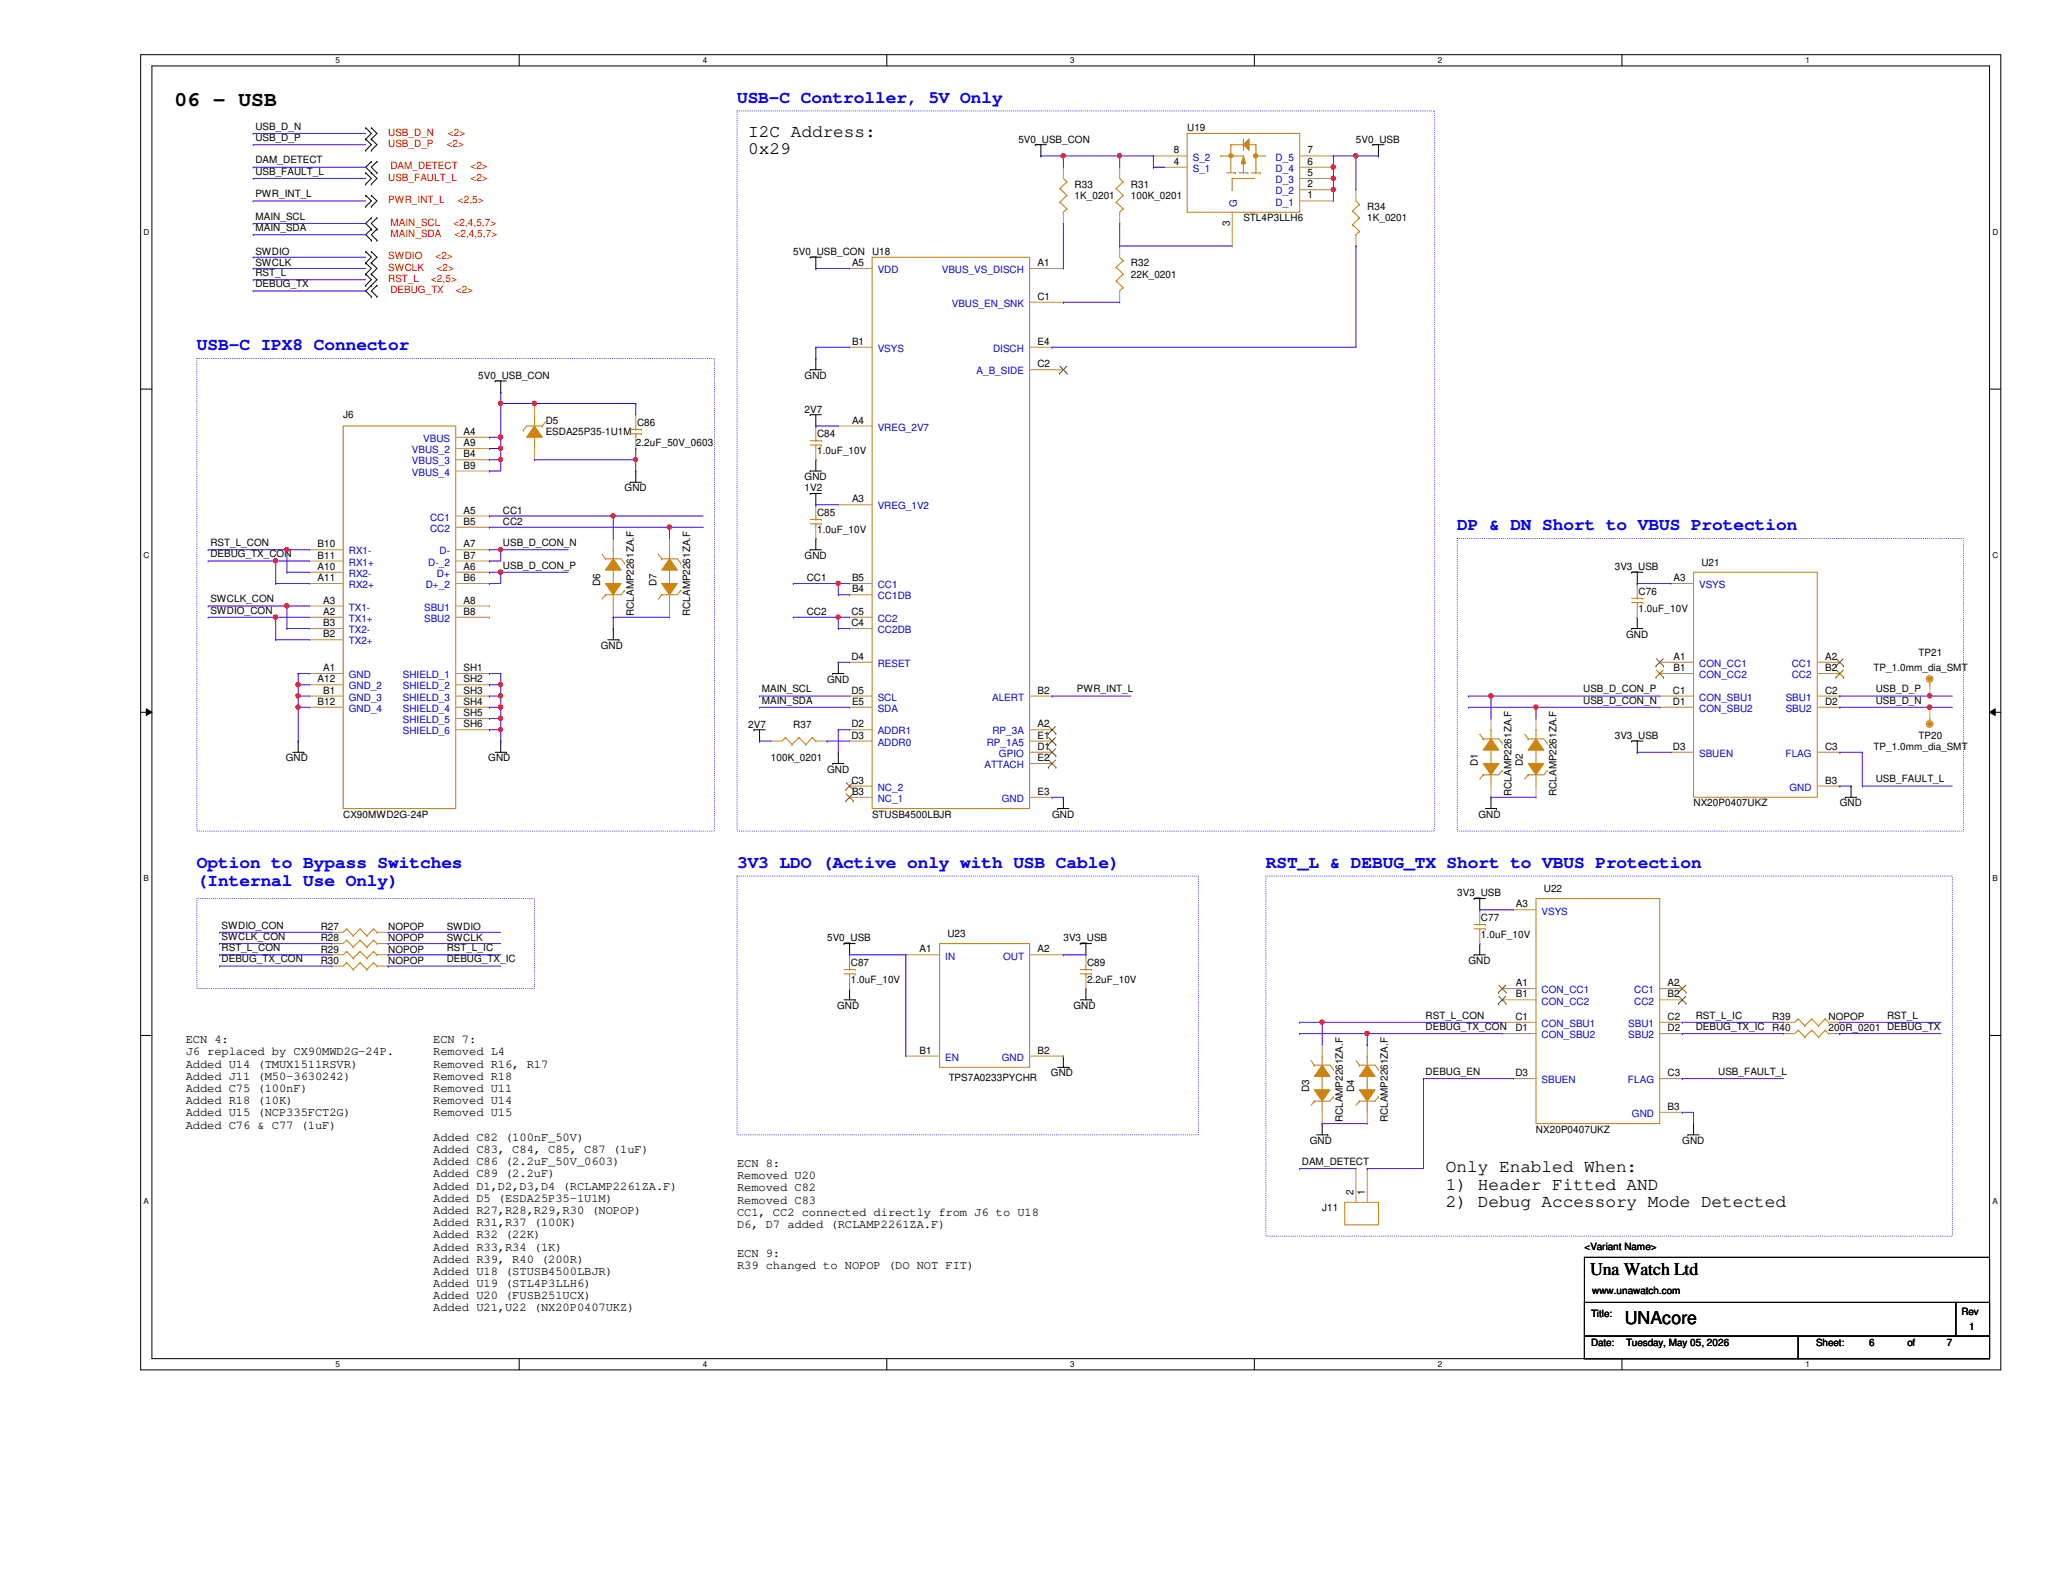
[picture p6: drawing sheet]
<svg xmlns="http://www.w3.org/2000/svg" width="279mm" height="216mm" viewBox="0 0 279 216" stroke-linecap="round" stroke-linejoin="round" font-family="sans-serif">
<defs><g id="words">
<text font-size="2.9" x="23.6" y="14.4">06 - USB</text>
<g font-size="2.4" fill="#00f">
<text x="99.8" y="13.9">USB-C Controller, 5V Only</text>
<text x="26.7" y="47.5">USB-C IPX8 Connector</text>
<text x="197.4" y="71.8">DP &amp; DN Short to VBUS Protection</text>
<text x="26.7" y="117.6">Option to Bypass Switches</text>
<text x="26.7" y="120">(Internal Use Only)</text>
<text x="99.8" y="117.6">3V3 LDO (Active only with USB Cable)</text>
<text x="171.4" y="117.6">RST_L &amp; DEBUG_TX Short to VBUS Protection</text>
</g>
<g font-size="2.4">
<text x="101.3" y="18.5">I2C Address:</text>
<text x="101.3" y="20.9">0x29</text>
<text x="195.8" y="158.7">Only Enabled When:</text>
<text x="195.8" y="161.1">1) Header Fitted AND</text>
<text x="195.8" y="163.5">2) Debug Accessory Mode Detected</text>
<text x="215.3" y="172.6">Una Watch Ltd</text>
<text x="220" y="179.4">UNAcore</text>
</g>
<g font-size="1.7">
<text x="25.1" y="141.3">ECN 4:</text>
<text x="25.1" y="143">J6 replaced by CX90MWD2G-24P.</text>
<text x="58.7" y="141.3">ECN 7:</text>
<text x="58.7" y="143">Removed L4</text>
<text x="25.1" y="144.6">Added U14 (TMUX1511RSVR)</text>
<text x="25.1" y="146.3">Added J11 (M50-3630242)</text>
<text x="25.1" y="147.9">Added C75 (100nF)</text>
<text x="25.1" y="149.6">Added R18 (10K)</text>
<text x="58.7" y="144.6">Removed R16, R17</text>
<text x="58.7" y="146.3">Removed R18</text>
<text x="58.7" y="147.9">Removed U11</text>
<text x="58.7" y="149.6">Removed U14</text>
<text x="25.1" y="151.2">Added U15 (NCP335FCT2G)</text>
<text x="25.1" y="152.9">Added C76 &amp; C77 (1uF)</text>
<text x="58.7" y="151.2">Removed U15</text>
<text x="58.7" y="154.5">Added C82 (100nF_50V)</text>
<text x="58.7" y="156.2">Added C83, C84, C85, C87 (1uF)</text>
<text x="58.7" y="157.8">Added C86 (2.2uF_50V_0603)</text>
<text x="58.7" y="159.5">Added C89 (2.2uF)</text>
<text x="58.7" y="161.1">Added D1,D2,D3,D4 (RCLAMP2261ZA.F)</text>
<text x="99.8" y="158.1">ECN 8:</text>
<text x="99.8" y="159.7">Removed U20</text>
<text x="99.8" y="161.4">Removed C82</text>
<text x="58.7" y="162.8">Added D5 (ESDA25P35-1U1M)</text>
<text x="58.7" y="164.4">Added R27,R28,R29,R30 (NOPOP)</text>
<text x="58.7" y="166.1">Added R31,R37 (100K)</text>
<text x="58.7" y="167.7">Added R32 (22K)</text>
<text x="99.8" y="163">Removed C83</text>
<text x="99.8" y="164.7">CC1, CC2 connected directly from J6 to U18</text>
<text x="99.8" y="166.3">D6, D7 added (RCLAMP2261ZA.F)</text>
<text x="58.7" y="169.4">Added R33,R34 (1K)</text>
<text x="58.7" y="171">Added R39, R40 (200R)</text>
<text x="58.7" y="172.7">Added U18 (STUSB4500LBJR)</text>
<text x="99.8" y="170.3">ECN 9:</text>
<text x="99.8" y="171.9">R39 changed to NOPOP (DO NOT FIT)</text>
<text x="58.7" y="174.3">Added U19 (STL4P3LLH6)</text>
<text x="58.7" y="176">Added U20 (FUSB251UCX)</text>
<text x="58.7" y="177.6">Added U21,U22 (NX20P0407UKZ)</text>
</g>
<g font-size="1.4">
<text x="34.6" y="17.6">USB_D_N</text>
<text x="160.8" y="17.8">U19</text>
<text x="34.6" y="19.1">USB_D_P</text>
<text x="34.6" y="22.1">DAM_DETECT</text>
<text x="34.6" y="23.7">USB_FAULT_L</text>
<text x="137.9" y="19.3">5V0_USB_CON</text>
<text x="159" y="22.3">4</text>
<text x="159" y="20.8">8</text>
<text x="177.1" y="23.8">5</text>
<text x="177.1" y="22.3">6</text>
<text x="177.1" y="20.8">7</text>
<text x="183.6" y="19.3">5V0_USB</text>
<text x="34.6" y="26.7">PWR_INT_L</text>
<text x="34.6" y="29.8">MAIN_SCL</text>
<text x="145.5" y="25.4">R33</text>
<text x="145.5" y="26.9">1K_0201</text>
<text x="153.2" y="25.4">R31</text>
<text x="153.2" y="26.9">100K_0201</text>
<text x="168.4" y="30">STL4P3LLH6</text>
<text x="177.1" y="26.9">1</text>
<text x="177.1" y="25.4">2</text>
<text x="185.2" y="28.4">R34</text>
<text x="185.2" y="30">1K_0201</text>
<text x="34.6" y="31.3">MAIN_SDA</text>
<text x="34.6" y="34.5">SWDIO</text>
<text x="107.4" y="34.5">5V0_USB_CON</text>
<text x="118.1" y="34.5">U18</text>
<text x="166.5" y="30.6" transform="rotate(-90 166.5 30.6)">3</text>
<text x="34.6" y="36.1">SWCLK</text>
<text x="34.6" y="37.4">RST_L</text>
<text x="34.6" y="38.9">DEBUG_TX</text>
<text x="115.4" y="36">A5</text>
<text x="140.5" y="36">A1</text>
<text x="140.5" y="40.6">C1</text>
<text x="153.2" y="36.1">R32</text>
<text x="153.2" y="37.6">22K_0201</text>
<text x="115.4" y="46.7">B1</text>
<text x="140.5" y="46.7">E4</text>
<text x="64.8" y="51.3">5V0_USB_CON</text>
<text x="109" y="51.3">GND</text>
<text x="140.5" y="49.7">C2</text>
<text x="46.5" y="56.6">J6</text>
<text x="62.8" y="58.9">A4</text>
<text x="73.9" y="57.4">D5</text>
<text x="73.9" y="58.9">ESDA25P35-1U1M</text>
<text x="86.3" y="57.7">C86</text>
<text x="109" y="55.9">2V7</text>
<text x="110.7" y="59.2">C84</text>
<text x="115.4" y="57.4">A4</text>
<text x="62.8" y="60.4">A9</text>
<text x="62.8" y="61.9">B4</text>
<text x="62.8" y="63.5">B9</text>
<text x="86.1" y="60.5">2.2uF_50V_0603</text>
<text x="109" y="65">GND</text>
<text x="110.7" y="61.5">1.0uF_10V</text>
<text x="62.8" y="69.6">A5</text>
<text x="62.8" y="71.1">B5</text>
<text x="68.1" y="69.6">CC1</text>
<text x="68.1" y="71.1">CC2</text>
<text x="84.6" y="66.5">GND</text>
<text x="109" y="66.5">1V2</text>
<text x="110.7" y="69.9">C85</text>
<text x="115.4" y="68">A3</text>
<text x="28.5" y="74">RST_L_CON</text>
<text x="28.5" y="75.5">DEBUG_TX_CON</text>
<text x="43" y="75.6">B11</text>
<text x="43" y="74.1">B10</text>
<text x="43" y="77.2">A10</text>
<text x="62.8" y="75.6">B7</text>
<text x="62.8" y="74.1">A7</text>
<text x="62.8" y="77.2">A6</text>
<text x="68.1" y="74">USB_D_CON_N</text>
<text x="68.1" y="77">USB_D_CON_P</text>
<text x="109" y="75.7">GND</text>
<text x="110.7" y="72.2">1.0uF_10V</text>
<text x="218.7" y="77.2">3V3_USB</text>
<text x="230.4" y="76.6">U21</text>
<text x="28.5" y="81.6">SWCLK_CON</text>
<text x="28.5" y="83.1">SWDIO_CON</text>
<text x="43" y="78.7">A11</text>
<text x="43.8" y="83.3">A2</text>
<text x="43.8" y="81.7">A3</text>
<text x="62.8" y="78.7">B6</text>
<text x="62.8" y="81.7">A8</text>
<text x="62.8" y="83.3">B8</text>
<text x="81.3" y="79.3" transform="rotate(-90 81.3 79.3)">D6</text>
<text x="85.9" y="83.4" transform="rotate(-90 85.9 83.4)">RCLAMP2261ZA.F</text>
<text x="88.9" y="79.3" transform="rotate(-90 88.9 79.3)">D7</text>
<text x="93.5" y="83.4" transform="rotate(-90 93.5 83.4)">RCLAMP2261ZA.F</text>
<text x="109.3" y="78.7">CC1</text>
<text x="109.3" y="83.3">CC2</text>
<text x="115.3" y="83.3">C5</text>
<text x="115.4" y="80.2">B4</text>
<text x="115.4" y="78.7">B5</text>
<text x="221.9" y="80.6">C76</text>
<text x="221.9" y="82.8">1.0uF_10V</text>
<text x="226.7" y="78.7">A3</text>
<text x="43.8" y="86.3">B2</text>
<text x="43.8" y="84.8">B3</text>
<text x="81.4" y="87.9">GND</text>
<text x="115.3" y="84.8">C4</text>
<text x="115.3" y="89.4">D4</text>
<text x="220.2" y="86.4">GND</text>
<text x="226.7" y="89.4">A1</text>
<text x="247.2" y="89.4">A2</text>
<text x="259.8" y="88.8">TP21</text>
<text x="43" y="92.4">A12</text>
<text x="43" y="95.5">B12</text>
<text x="43.8" y="90.9">A1</text>
<text x="43.8" y="93.9">B1</text>
<text x="62.8" y="90.9">SH1</text>
<text x="62.8" y="92.4">SH2</text>
<text x="62.8" y="93.9">SH3</text>
<text x="62.8" y="95.5">SH4</text>
<text x="103.2" y="95.3">MAIN_SDA</text>
<text x="103.2" y="93.8">MAIN_SCL</text>
<text x="112" y="92.5">GND</text>
<text x="115.3" y="93.9">D5</text>
<text x="115.4" y="95.5">E5</text>
<text x="140.5" y="93.9">B2</text>
<text x="145.8" y="93.8">PWR_INT_L</text>
<text x="214.4" y="93.8">USB_D_CON_P</text>
<text x="214.4" y="95.3">USB_D_CON_N</text>
<text x="226.6" y="93.9">C1</text>
<text x="226.6" y="95.5">D1</text>
<text x="226.7" y="90.9">B1</text>
<text x="247.2" y="90.9">B2</text>
<text x="247.2" y="93.9">C2</text>
<text x="247.2" y="95.5">D2</text>
<text x="253.7" y="90.9">TP_1.0mm_dia_SMT</text>
<text x="254" y="93.8">USB_D_P</text>
<text x="254" y="95.3">USB_D_N</text>
<text x="62.8" y="98.5">SH6</text>
<text x="62.8" y="97">SH5</text>
<text x="101.3" y="98.6">2V7</text>
<text x="107.4" y="98.6">R37</text>
<text x="115.3" y="98.5">D2</text>
<text x="115.3" y="100">D3</text>
<text x="140.5" y="98.5">A2</text>
<text x="140.5" y="101.6">D1</text>
<text x="140.5" y="100">E1</text>
<text x="218.7" y="100.1">3V3_USB</text>
<text x="226.6" y="101.6">D3</text>
<text x="247.2" y="101.6">C3</text>
<text x="253.7" y="101.6">TP_1.0mm_dia_SMT</text>
<text x="259.8" y="100.1">TP20</text>
<text x="38.7" y="103.1">GND</text>
<text x="66.1" y="103.1">GND</text>
<text x="104.4" y="103.1">100K_0201</text>
<text x="112" y="104.6">GND</text>
<text x="115.3" y="106.1">C3</text>
<text x="115.4" y="107.7">B3</text>
<text x="140.5" y="103.1">E2</text>
<text x="140.5" y="107.7">E3</text>
<text x="200.2" y="103.7" transform="rotate(-90 200.2 103.7)">D1</text>
<text x="204.7" y="107.8" transform="rotate(-90 204.7 107.8)">RCLAMP2261ZA.F</text>
<text x="206.2" y="103.7" transform="rotate(-90 206.2 103.7)">D2</text>
<text x="210.8" y="107.8" transform="rotate(-90 210.8 107.8)">RCLAMP2261ZA.F</text>
<text x="247.2" y="106.1">B3</text>
<text x="254" y="106">USB_FAULT_L</text>
<text x="46.5" y="110.7">CX90MWD2G-24P</text>
<text x="118.1" y="110.7">STUSB4500LBJR</text>
<text x="142.5" y="110.7">GND</text>
<text x="200.2" y="110.7">GND</text>
<text x="229.4" y="109.2">NX20P0407UKZ</text>
<text x="249.2" y="109.2">GND</text>
<text x="30" y="125.8">SWDIO_CON</text>
<text x="43.4" y="126">R27</text>
<text x="52.6" y="126">NOPOP</text>
<text x="60.5" y="126">SWDIO</text>
<text x="197.4" y="121.4">3V3_USB</text>
<text x="200.6" y="124.8">C77</text>
<text x="205.3" y="122.9">A3</text>
<text x="209.1" y="120.8">U22</text>
<text x="30" y="127.3">SWCLK_CON</text>
<text x="30" y="128.8">RST_L_CON</text>
<text x="30" y="130.3">DEBUG_TX_CON</text>
<text x="43.4" y="129">R29</text>
<text x="43.4" y="130.6">R30</text>
<text x="43.4" y="127.5">R28</text>
<text x="52.6" y="129">NOPOP</text>
<text x="52.6" y="130.6">NOPOP</text>
<text x="52.6" y="127.5">NOPOP</text>
<text x="60.5" y="127.5">SWCLK</text>
<text x="60.5" y="128.8">RST_L_IC</text>
<text x="60.5" y="130.3">DEBUG_TX_IC</text>
<text x="112" y="127.5">5V0_USB</text>
<text x="115.2" y="130.9">C87</text>
<text x="124.5" y="129">A1</text>
<text x="128.3" y="126.9">U23</text>
<text x="140.5" y="129">A2</text>
<text x="144" y="127.5">3V3_USB</text>
<text x="147.2" y="130.9">C89</text>
<text x="198.9" y="130.6">GND</text>
<text x="200.6" y="127">1.0uF_10V</text>
<text x="113.4" y="136.7">GND</text>
<text x="115.2" y="133.1">1.0uF_10V</text>
<text x="145.4" y="136.7">GND</text>
<text x="147.2" y="133.1">2.2uF_10V</text>
<text x="193.1" y="138">RST_L_CON</text>
<text x="205.3" y="133.6">A1</text>
<text x="205.3" y="135.1">B1</text>
<text x="225.8" y="133.6">A2</text>
<text x="225.8" y="135.1">B2</text>
<text x="229.7" y="138">RST_L_IC</text>
<text x="255.6" y="138">RST_L</text>
<text x="124.5" y="142.7">B1</text>
<text x="140.5" y="142.7">B2</text>
<text x="193.1" y="139.5">DEBUG_TX_CON</text>
<text x="205.2" y="138.1">C1</text>
<text x="205.2" y="139.7">D1</text>
<text x="225.8" y="138.1">C2</text>
<text x="225.8" y="139.7">D2</text>
<text x="229.7" y="139.5">DEBUG_TX_IC</text>
<text x="240" y="138.2">R39</text>
<text x="240" y="139.7">R40</text>
<text x="247.7" y="138.2">NOPOP</text>
<text x="247.7" y="139.7">200R_0201 DEBUG_TX</text>
<text x="128.5" y="146.4">TPS7A0233PYCHR</text>
<text x="142.3" y="145.8">GND</text>
<text x="177.3" y="147.9" transform="rotate(-90 177.3 147.9)">D3</text>
<text x="183.4" y="147.9" transform="rotate(-90 183.4 147.9)">D4</text>
<text x="193.1" y="145.6">DEBUG_EN</text>
<text x="205.2" y="145.8">D3</text>
<text x="225.8" y="145.8">C3</text>
<text x="232.7" y="145.6">USB_FAULT_L</text>
<text x="177.4" y="154.9">GND</text>
<text x="181.9" y="152" transform="rotate(-90 181.9 152)">RCLAMP2261ZA.F</text>
<text x="188" y="152" transform="rotate(-90 188 152)">RCLAMP2261ZA.F</text>
<text x="208" y="153.4">NX20P0407UKZ</text>
<text x="225.8" y="150.3">B3</text>
<text x="227.8" y="154.9">GND</text>
<text x="176.3" y="157.8">DAM_DETECT</text>
<text x="183.3" y="161.8" transform="rotate(-90 183.3 161.8)">2</text>
<text x="184.8" y="161.8" transform="rotate(-90 184.8 161.8)">1</text>
<text x="179.1" y="164.1">J11</text>
<text x="214.6" y="169.2">&lt;Variant Name&gt;</text>
<text x="215.5" y="178.4">Title:</text>
<text x="215.6" y="175.2">www.unawatch.com</text>
<text x="265.6" y="178.1">Rev</text>
<text x="215.5" y="182.4">Date:</text>
<text x="220.2" y="182.4">Tuesday, May 05, 2026</text>
<text x="246" y="182.4">Sheet:</text>
<text x="253.2" y="182.4">6</text>
<text x="258.3" y="182.4">of</text>
<text x="263.7" y="182.4">7</text>
<text x="266.7" y="180.1">1</text>
</g>
<g font-size="1.4" fill="#f00">
<text x="52.6" y="18.4">USB_D_N</text>
<text x="52.6" y="19.9">USB_D_P</text>
<text x="52.9" y="22.9">DAM_DETECT</text>
<text x="60.5" y="19.9">&lt;2&gt;</text>
<text x="60.7" y="18.4">&lt;2&gt;</text>
<text x="63.7" y="22.9">&lt;2&gt;</text>
<text x="52.6" y="24.5">USB_FAULT_L</text>
<text x="52.6" y="27.5">PWR_INT_L</text>
<text x="62" y="27.5">&lt;2,5&gt;</text>
<text x="63.7" y="24.5">&lt;2&gt;</text>
<text x="52.6" y="35.1">SWDIO</text>
<text x="52.9" y="30.6">MAIN_SCL</text>
<text x="52.9" y="32.1">MAIN_SDA</text>
<text x="59" y="35.1">&lt;2&gt;</text>
<text x="61.4" y="30.6">&lt;2,4,5,7&gt;</text>
<text x="61.6" y="32.1">&lt;2,4,5,7&gt;</text>
<text x="52.6" y="36.7">SWCLK</text>
<text x="52.6" y="38.2">RST_L</text>
<text x="52.9" y="39.7">DEBUG_TX</text>
<text x="58.4" y="38.2">&lt;2,5&gt;</text>
<text x="59.1" y="36.7">&lt;2&gt;</text>
<text x="61.7" y="39.7">&lt;2&gt;</text>
</g>
<g font-size="1.4" fill="#00c">
<text x="161.5" y="23.3">S_1</text>
<text x="161.5" y="21.8">S_2</text>
<text x="172.8" y="23.3">D_4</text>
<text x="172.8" y="21.8">D_5</text>
<text x="167.5" y="28" transform="rotate(-90 167.5 28)">G</text>
<text x="172.8" y="27.9">D_1</text>
<text x="172.8" y="26.3">D_2</text>
<text x="172.8" y="24.8">D_3</text>
<text x="118.9" y="37">VDD</text>
<text x="127.6" y="37">VBUS_VS_DISCH</text>
<text x="128.9" y="41.6">VBUS_EN_SNK</text>
<text x="118.9" y="47.7">VSYS</text>
<text x="134.5" y="47.7">DISCH</text>
<text x="132.2" y="50.7">A_B_SIDE</text>
<text x="57.3" y="59.9">VBUS</text>
<text x="118.9" y="58.3">VREG_2V7</text>
<text x="55.8" y="61.4">VBUS_2</text>
<text x="55.8" y="62.9">VBUS_3</text>
<text x="55.8" y="64.4">VBUS_4</text>
<text x="58.3" y="70.5">CC1</text>
<text x="118.9" y="69">VREG_1V2</text>
<text x="47.2" y="76.6">RX1+</text>
<text x="47.2" y="75.1">RX1-</text>
<text x="58" y="76.6">D-_2</text>
<text x="58.3" y="72.1">CC2</text>
<text x="59.5" y="75.1">D-</text>
<text x="47.2" y="79.7">RX2+</text>
<text x="47.2" y="78.1">RX2-</text>
<text x="47.2" y="82.7">TX1-</text>
<text x="57.4" y="82.7">SBU1</text>
<text x="57.7" y="79.7">D+_2</text>
<text x="59.2" y="78.1">D+</text>
<text x="118.9" y="81.2">CC1DB</text>
<text x="118.9" y="79.7">CC1</text>
<text x="230.1" y="79.7">VSYS</text>
<text x="47.2" y="84.2">TX1+</text>
<text x="47.2" y="87.3">TX2+</text>
<text x="47.2" y="85.8">TX2-</text>
<text x="57.4" y="84.2">SBU2</text>
<text x="118.9" y="85.8">CC2DB</text>
<text x="118.9" y="84.2">CC2</text>
<text x="47.2" y="91.9">GND</text>
<text x="47.2" y="93.4">GND_2</text>
<text x="47.2" y="94.9">GND_3</text>
<text x="54.6" y="91.9">SHIELD_1</text>
<text x="54.6" y="93.4">SHIELD_2</text>
<text x="54.6" y="94.9">SHIELD_3</text>
<text x="118.9" y="90.3">RESET</text>
<text x="118.9" y="94.9">SCL</text>
<text x="134.4" y="94.9">ALERT</text>
<text x="230.1" y="90.3">CON_CC1</text>
<text x="230.1" y="91.9">CON_CC2</text>
<text x="230.1" y="94.9">CON_SBU1</text>
<text x="241.9" y="94.9">SBU1</text>
<text x="242.7" y="90.3">CC1</text>
<text x="242.7" y="91.9">CC2</text>
<text x="47.2" y="96.4">GND_4</text>
<text x="54.6" y="96.4">SHIELD_4</text>
<text x="54.6" y="99.5">SHIELD_6</text>
<text x="54.6" y="98">SHIELD_5</text>
<text x="118.9" y="99.5">ADDR1</text>
<text x="118.9" y="101">ADDR0</text>
<text x="118.9" y="96.4">SDA</text>
<text x="133.6" y="101">RP_1A5</text>
<text x="134.4" y="99.5">RP_3A</text>
<text x="230.1" y="96.4">CON_SBU2</text>
<text x="241.9" y="96.4">SBU2</text>
<text x="118.9" y="107.1">NC_2</text>
<text x="133.3" y="104.1">ATTACH</text>
<text x="135.3" y="102.5">GPIO</text>
<text x="230.1" y="102.5">SBUEN</text>
<text x="241.8" y="102.5">FLAG</text>
<text x="242.4" y="107.1">GND</text>
<text x="118.9" y="108.6">NC_1</text>
<text x="135.7" y="108.6">GND</text>
<text x="208.8" y="123.9">VSYS</text>
<text x="128" y="130">IN</text>
<text x="135.8" y="130">OUT</text>
<text x="208.8" y="134.5">CON_CC1</text>
<text x="208.8" y="136.1">CON_CC2</text>
<text x="221.3" y="134.5">CC1</text>
<text x="221.3" y="136.1">CC2</text>
<text x="128" y="143.7">EN</text>
<text x="135.7" y="143.7">GND</text>
<text x="208.8" y="139.1">CON_SBU1</text>
<text x="208.8" y="140.6">CON_SBU2</text>
<text x="220.5" y="139.1">SBU1</text>
<text x="220.5" y="140.6">SBU2</text>
<text x="208.8" y="146.7">SBUEN</text>
<text x="220.5" y="146.7">FLAG</text>
<text x="221" y="151.3">GND</text>
</g>
<g font-size="1.1">
<text x="45.4" y="8.6">5</text>
<text x="95.2" y="8.6">4</text>
<text x="144.9" y="8.6">3</text>
<text x="194.7" y="8.6">2</text>
<text x="244.5" y="8.6">1</text>
<text x="19.4" y="31.8">D</text>
<text x="269.8" y="31.8">D</text>
<text x="19.4" y="75.6">C</text>
<text x="269.8" y="75.6">C</text>
<text x="19.4" y="119.3">B</text>
<text x="269.8" y="119.3">B</text>
<text x="19.4" y="163.1">A</text>
<text x="269.8" y="163.1">A</text>
<text x="45.4" y="185.2">5</text>
<text x="95.2" y="185.2">4</text>
<text x="144.9" y="185.2">3</text>
<text x="194.7" y="185.2">2</text>
<text x="244.5" y="185.2">1</text>
</g>
</g></defs>
<path d="M19.1 7.4h251.9v178.1h-251.9zM20.6 8.9h248.9v175.1h-248.9z" fill="none" stroke="#000" stroke-width=".14"/>
<g fill="#fff">
<path d="M45.4 7.6h.6v1.2h-.6z"/>
<path d="M45.4 184.2h.6v1.2h-.6z"/>
</g>
<path d="M70.3 7.4v1.5M70.3 184v1.5" fill="none" stroke="#000" stroke-width=".14"/>
<g fill="#fff">
<path d="M95.2 7.6h.6v1.2h-.6z"/>
<path d="M95.2 184.2h.6v1.2h-.6z"/>
</g>
<path d="M120.1 7.4v1.5M120.1 184v1.5" fill="none" stroke="#000" stroke-width=".14"/>
<g fill="#fff">
<path d="M144.9 7.6h.6v1.2h-.6z"/>
<path d="M144.9 184.2h.6v1.2h-.6z"/>
</g>
<path d="M169.9 7.4v1.5M169.9 184v1.5" fill="none" stroke="#000" stroke-width=".14"/>
<g fill="#fff">
<path d="M194.7 7.6h.6v1.2h-.6z"/>
<path d="M194.7 184.2h.6v1.2h-.6z"/>
</g>
<path d="M219.7 7.4v1.5M219.7 184v1.5" fill="none" stroke="#000" stroke-width=".14"/>
<g fill="#fff">
<path d="M244.5 7.6h.6v1.2h-.6z"/>
<path d="M244.5 184.2h.6v1.2h-.6z"/>
<path d="M19.4 30.8h.8v1.2h-.8z"/>
<path d="M269.8 30.8h.8v1.2h-.8z"/>
<path d="M19.4 74.6h.8v1.2h-.8z"/>
<path d="M269.8 74.6h.8v1.2h-.8z"/>
</g>
<path d="M19.1 52.7h1.5M269.5 52.7h1.5" fill="none" stroke="#000" stroke-width=".14"/>
<g fill="#fff">
<path d="M19.4 118.4h.8v1.1h-.8z"/>
<path d="M269.8 118.4h.8v1.1h-.8z"/>
</g>
<path d="M19.1 96.5h1.5M19.8 96l.8 .5-.8 .4zM269.5 96.5l.7-.5v.9zM269.5 96.5h1.5" fill="none" stroke="#000" stroke-width=".14"/>
<path d="M19.8 96l.8 .5-.8 .4zM269.5 96.5l.7-.5v.9z" fill="#000"/>
<g fill="#fff">
<path d="M19.4 162.1h.8v1.2h-.8z"/>
<path d="M269.8 162.1h.8v1.2h-.8z"/>
</g>
<g fill="none" stroke="#000" stroke-width=".14">
<path d="M49.5 18.8h.1M49.5 17.3h.1M49.5 17.3l.8 .8-.8 .7M49.5 18.8l.8 .8-.8 .8M50.3 18.8h.1M50.3 17.3h.1M50.3 17.3l.8 .8-.8 .7M50.3 18.8l.8 .8-.8 .8M140.2 19.6h.1M140.2 19.6h1.5M141 19.6v1.5M185.9 19.6h.1"/>
<path d="M185.9 19.6h1.6M186.7 19.6v1.5M49.5 20.4h.1M49.5 24.9h.1M49.5 23.4h.1M49.5 28h.1M49.5 26.5h.1M49.5 35.6h.1M49.5 34.1h.1M49.5 37.1h.1M49.5 38.6h.1M49.5 23.4l.8 .8-.8 .7"/>
<path d="M49.5 26.5l.8 .7-.8 .8M49.5 34.1l.8 .7-.8 .8M49.5 35.6l.8 .8-.8 .7M49.5 37.1l.8 .8-.8 .7M50.3 20.4h.1M50.3 23.4h.1M50.3 21.9h.1M50.3 24.9h.1M50.3 28h.1M50.3 26.5h.1M50.3 31h.1M50.3 29.5h.1"/>
<path d="M50.3 32.6h.1M50.3 35.6h.1M50.3 34.1h.1M50.3 37.1h.1M50.3 38.6h.1M50.3 21.9l-.8 .7 1.6 1.6-.8 .7M50.3 26.5l.8 .7-.8 .8M50.3 29.5l-.8 .8 .8 .7M50.3 31l-.8 .8 .8 .8M50.3 34.1l.8 .7-.8 .8M50.3 35.6l.8 .8-.8 .7M50.3 37.1l.8 .8-1.6 1.5 .8 .8"/>
<path d="M51.1 21.9h.1M51.1 23.4h.1M51.1 29.5h.1M51.1 31h.1M51.1 32.6h.1M51.1 38.6h.1M51.1 21.9l-.8 .7 .8 .8M51.1 29.5l-.8 .8 .8 .7M51.1 31l-.8 .8 .8 .8M51.1 38.6l-.8 .8 .8 .8M109.7 34.8h.1M109.7 34.8h1.6"/>
<path d="M110.5 36.4h.1M110.5 34.8v1.6M141 21.1h.1M186.7 21.1h.1M50.3 40.2h.1M51.1 40.2h.1M67.1 51.6h.1M67.1 51.6h1.5M67.8 53.1h.1M67.8 51.6v1.5M109.7 50.1h.1M109.7 56.2h.1"/>
<path d="M109.7 50.1h1.6M109.7 56.2h1.6M110.5 48.6h.1M110.5 57.7h.1M110.5 48.6v1.5M110.5 56.2v1.5M85.3 65.3h.1M85.3 65.3h1.6M86.1 63.8h.1M86.1 63.8v1.5M109.7 66.8h.1M109.7 74.5h.1"/>
<path d="M109.7 63.8h.1M109.7 66.8h1.6M109.7 74.5h1.6M109.7 63.8h1.6M110.5 68.4h.1M110.5 72.9h.1M110.5 62.3h.1M110.5 62.3v1.5M110.5 66.8v1.6M110.5 72.9v1.6M221 77.5h.1M221 77.5h1.5"/>
<path d="M221.7 79h.1M221.7 77.5v1.5M82.3 86.7h1.5M83.1 85.1h.1M83.1 85.1v1.6M83.8 86.7h.1M102.1 98.8h.1M102.1 98.8h1.5M102.9 98.8v1.6M112.8 91.2h.1M112.8 91.2h1.5M113.5 89.7h.1"/>
<path d="M113.5 89.7v1.5M221 85.1h.1M221 85.1h1.5M221.7 83.6h.1M221.7 83.6v1.5M39.6 101.9h1.5M40.4 100.4h.1M40.4 100.4v1.5M41.1 101.9h.1M67.1 101.9h1.5M67.8 100.4h.1M67.8 100.4v1.5"/>
<path d="M68.6 101.9h.1M102.9 100.4h.1M112.8 103.4h.1M112.8 103.4h1.5M113.5 101.9h.1M113.5 101.9v1.5M143.3 109.5h.1M143.3 109.5h1.5M144 108h.1M144 108v1.5M201.2 109.5h1.5M201.9 108h.1"/>
<path d="M201.9 108v1.5M202.7 109.5h.1M221 100.4h.1M221 100.4h1.5M221.7 101.9h.1M221.7 100.4v1.5M249.9 108h.1M249.9 108h1.6M250.7 106.5h.1M250.7 106.5v1.5M114.3 127.8h.1M114.3 127.8h1.5"/>
<path d="M114.3 135.4h1.5M115.1 129.3h.1M115.1 133.9h.1M115.1 127.8v1.5M115.1 133.9v1.5M115.8 135.4h.1M146.3 127.8h.1M146.3 127.8h1.5M146.3 135.4h1.5M147.1 129.3h.1M147.1 133.9h.1M147.1 127.8v1.5"/>
<path d="M147.1 133.9v1.5M147.8 135.4h.1M199.6 129.3h.1M199.6 121.7h.1M199.6 129.3h1.6M199.6 121.7h1.6M200.4 127.8h.1M200.4 123.2h.1M200.4 121.7v1.5M200.4 127.8v1.5M19.1 140.2h1.5M143.3 144.6h1.5"/>
<path d="M144 143h.1M144 143v1.6M144.8 144.6h.1M178.3 153.7h1.5M179.1 152.2h.1M179.1 152.2v1.5M179.8 153.7h.1M228.6 153.7h.1M228.6 153.7h1.5M229.4 152.2h.1M229.4 152.2v1.5M269.5 140.2h1.5"/>
<path d="M214.6 170.3h54.9v13.7h-54.9zM214.6 176.4h50.3v4.6h-50.3zM264.9 176.4h4.6v4.6h-4.6zM214.6 181h28.9v3h-28.9zM243.5 181h26v3h-26z"/>
</g>
<path d="M99.8 15h94.5v97.6h-94.5zM26.7 48.6h70.1v64h-70.1zM197.4 72.9h68.5v39.7h-68.5zM99.8 118.7h62.5v35h-62.5zM171.5 118.7h92.9v48.7h-92.9zM26.7 121.7h45.7v12.2h-45.7z" fill="none" stroke="#00f" stroke-width=".14" stroke-dasharray="0 .3"/>
<g fill="none" stroke="#cc8006" stroke-width=".14">
<path d="M151.2 36.2h.1M151.2 38.1h.1M151.2 36.2l.9 .9M151.2 38.1l.9 .8M151.6 39.4h.1M151.6 34.8l.5 .5M152.1 35.3h.1M152.1 37.1h.1M152.1 38.9h.1M152.1 35.3l-.9 .9M152.1 37.1l-.9 1M152.1 38.9l-.5 .5"/>
<path d="M183.2 28.6h.1M183.2 30.4h.1M183.2 28.6l.9 .9M183.2 30.4l.9 .9M183.6 31.8h.1M183.6 27.2l.5 .5M184.1 27.7h.1M184.1 29.5h.1M184.1 31.3h.1M184.1 27.7l-.9 .9M184.1 29.5l-.9 .9M184.1 31.3l-.5 .5"/>
<path d="M46.5 57.7h15.2v51.8h-15.2zM109.7 59.7h1.6M110.5 59.7h.1M110.5 59.2v.5M111.3 59.7h.1M109.7 60.3h1.6M110.5 60.3h.1M110.5 60.3v.4M111.3 60.3h.1M229.4 77.5h16.7v30.5h-16.7zM207 100.1h.1M207 100.1h2.1"/>
<path d="M209.6 104.4h.1M209.6 104.4l-.5 .5M146.3 131.3h1.5M146.3 131.9h1.5M147.1 131.3h.1M147.1 131.9h.1M147.1 130.9v.4M147.1 131.9v.5M147.8 131.3h.1M147.8 131.9h.1M243.5 138h.1M243.5 138l-.4 .5"/>
<path d="M243.5 138l.9 .9M244.4 138.9h.1M245.4 138h.1M245.4 138l-1 .9M245.4 138l.9 .9M246.3 138.9h.1M247.2 138h.1M247.2 138l-.9 .9M247.2 138l.5 .5M247.7 138.5h.1"/>
</g>
<g fill="none" stroke="#a84" stroke-width=".14">
<path d="M151.6 33.3h.1M151.6 33.3v1.5M151.6 39.4v1.5M183.6 25.7h.1M183.6 33.3h.1M183.6 25.7v1.5M183.6 31.8v1.5M61.7 59.2h4.6M66.3 59.2h.1M110.5 57.7h.1M110.5 57.7v1.5M151.6 40.9h.1"/>
<path d="M41.9 76h.1M41.9 74.5h.1M41.9 79h.1M41.9 77.5h.1M41.9 76h4.6M41.9 79h4.6M41.9 74.5h4.6M41.9 77.5h4.6M61.7 60.7h4.6M61.7 62.3h4.6M61.7 63.8h4.6M61.7 76h4.6"/>
<path d="M61.7 79h4.6M61.7 74.5h4.6M61.7 77.5h4.6M61.7 69.9h4.6M61.7 71.4h4.6M66.3 60.7h.1M66.3 62.3h.1M66.3 63.8h.1M66.3 76h.1M66.3 79h.1M66.3 74.5h.1M66.3 77.5h.1"/>
<path d="M66.3 69.9h.1M66.3 71.4h.1M110.5 62.3h.1M110.5 60.7v1.6M226.3 79h.1M226.3 79h3.1M41.9 91.2h.1M41.9 92.8h.1M41.9 94.3h.1M41.9 95.8h.1M41.9 83.6h.1M41.9 82.1h.1"/>
<path d="M41.9 86.7h.1M41.9 85.1h.1M41.9 91.2h4.6M41.9 92.8h4.6M41.9 94.3h4.6M41.9 95.8h4.6M41.9 82.1h4.6M41.9 83.6h4.6M41.9 86.7h4.6M41.9 85.1h4.6M61.7 91.2h4.6M61.7 92.8h4.6"/>
<path d="M61.7 94.3h4.6M61.7 95.8h4.6M61.7 82.1h4.6M61.7 83.6h4.6M61.7 98.8h4.6M61.7 97.3h4.6M66.3 82.1h.1M66.3 83.6h.1M66.3 91.2h.1M66.3 92.8h.1M66.3 94.3h.1M66.3 95.8h.1"/>
<path d="M66.3 98.8h.1M66.3 97.3h.1M224.8 89.7h.1M224.8 91.2h.1M224.8 94.3h.1M224.8 95.8h.1M224.8 91.2h4.6M224.8 94.3h4.6M224.8 95.8h4.6M224.8 89.7h4.6M246.1 91.2h3.1M246.1 94.3h3.1"/>
<path d="M246.1 95.8h3.1M246.1 89.7h3.1M249.2 89.7h.1M249.2 91.2h.1M249.2 94.3h.1M249.2 95.8h.1M226.3 101.9h.1M226.3 101.9h3.1M246.1 106.5h3.1M246.1 101.9h3.1M249.2 106.5h.1M249.2 101.9h.1"/>
<path d="M147.1 129.3h.1M147.1 133.9h.1M147.1 129.3v1.6M147.1 132.4v1.5M241.6 138.5h.1M241.6 138.5h1.5M247.7 138.5h1.5M249.2 138.5h.1"/>
</g>
<g fill="none" stroke="#804000" stroke-width=".14">
<path d="M224.3 90.2h.1M224.3 91.7h.1M224.3 89.2l1 1M224.3 90.8l1 .9M225.3 89.2l-1 1M225.3 90.8l-1 .9M225.3 90.2h.1M225.3 91.7h.1M248.7 90.2h.1M248.7 91.7h.1M248.7 89.2l1 1M248.7 90.8l1 .9"/>
<path d="M249.6 89.2l-.9 1M249.6 90.8l-.9 .9M249.7 90.2h.1M249.7 91.7h.1"/>
</g>
<path d="M207 103.4h2.1l-1.1 1.5z" fill-rule="evenodd" fill="#cc8006"/>
<path d="M206.5 99.4l.5 .7M207 103.4h2.1l-1.1 1.5zM207 100.1h.1M207 104.9h.1M207 104.9l-.5 .6M207 104.9h2.1M209.1 100.1l.5 .6M209.6 100.7h.1" fill="none" stroke="#cc8006" stroke-width=".14"/>
<path d="M208 100.1l1.1 1.5h-2.1z" fill-rule="evenodd" fill="#cc8006"/>
<g fill="none" stroke="#cc8006" stroke-width=".14">
<path d="M208 98.8h.1M208 98.8v7.7M208 100.1l1.1 1.5h-2.1zM46.9 128.9h.1M46.9 128.9l-.4 .4M46.9 128.9l.9 .9M47.8 129.8h.1M48.8 128.9h.1M48.8 128.9l-1 .9M48.8 128.9l.9 .9M49.7 129.8h.1M50.6 128.9h.1"/>
<path d="M50.6 128.9l-.9 .9M50.6 128.9l.5 .4M51.1 129.3h.1"/>
<circle cx="261.3" cy="98.1" r=".45"/>
</g>
<path d="M208 97.3h.1M208 97.3v1.5M208 108h.1M208 106.5v1.5M45 129.3h.1M45 129.3h1.5M51.1 129.3h1.5M52.6 129.3h.1" fill="none" stroke="#a84" stroke-width=".14"/>
<circle cx="261.3" cy="98.1" r=".29" fill="#cc8006"/>
<g fill="none" stroke="#cc8006" stroke-width=".14">
<path d="M70.9 58.3h.1M71.3 57.7l-.4 .6M261.4 97.3h.1M261.4 97.3v.3"/>
<circle cx="261.3" cy="98.1" r=".29"/>
</g>
<path d="M261.4 95.8h.1M261.4 95.8v1.5" fill="none" stroke="#a84" stroke-width=".14"/>
<path d="M72.4 57.7l1 1.5h-2.1z" fill-rule="evenodd" fill="#cc8006"/>
<path d="M160.8 18.1h15.2v10.6h-15.2zM168.4 18.8h.1M168.4 18.8v1.6M165.4 21.1h.1M165.4 21.1h3M71.3 57.7h2.1M72.4 57.7l1 1.5h-2.1zM72.4 56.2v4.5M73.4 57.7h.1M73.9 57.1l-.5 .6M72.4 60.7h.1" fill="none" stroke="#cc8006" stroke-width=".14"/>
<path d="M72.4 54.7h.1M72.4 54.7v1.5M72.4 62.3h.1M72.4 60.7v1.6" fill="none" stroke="#a84" stroke-width=".14"/>
<path d="M168.4 19.6l.8-.8v1.6z" fill="#cc8006"/>
<path d="M168.4 19.6l.8-.8v1.6zM167.8 23.4h1.2M169 23.4h.1M170.1 21.1h.1M170.1 21.1h1.4" fill="none" stroke="#cc8006" stroke-width=".14"/>
<circle cx="166.7" cy="21.1" r=".29" fill="#cc8006"/>
<g fill="none" stroke="#cc8006" stroke-width=".14">
<path d="M166.7 19.6h.1M166.7 19.6v3.8M169.2 19.6h.9M170.1 19.6h.1M170.1 19.6v3.8M166.1 23.4h1.2M166.9 24.2h.1M166.9 25.7h.1M166.9 24.2h3M166.9 24.2v1.5M167.3 23.4h.1M168.4 22.1h.1"/>
<path d="M168.4 22.1v1.3M170.1 23.4h.1"/>
<circle cx="166.7" cy="21.1" r=".29"/>
</g>
<path d="M168.4 21.1l.3 1.1h-.6z" fill="#cc8006"/>
<path d="M168.4 21.1l.3 1.1h-.6zM169.5 23.4h1.2M170.7 23.4h.1" fill="none" stroke="#cc8006" stroke-width=".14"/>
<circle cx="170.1" cy="21.1" r=".29" fill="#cc8006"/>
<g fill="none" stroke="#cc8006" stroke-width=".14">
<path d="M166.7 19.6h1.7M168.4 19.6h.1M178 144.3h.1M178 144.3h2.1M180.6 148.5h.1M180.6 148.5l-.5 .6"/>
<circle cx="170.1" cy="21.1" r=".29"/>
</g>
<g fill="none" stroke="#a84" stroke-width=".14">
<path d="M156.2 22.6h.1M156.2 21.1h.1M156.2 22.6h4.6M156.2 21.1h4.6M166.9 33.3h.1M166.9 28.7v4.6M176 27.2h4.6M176 22.6h4.6M176 21.1h4.6M176 25.7h4.6M176 24.2h4.6M180.6 27.2h.1"/>
<path d="M180.6 25.7h.1M180.6 24.2h.1M180.6 22.6h.1M180.6 21.1h.1"/>
</g>
<path d="M178 147.6h2.1l-1 1.5z" fill-rule="evenodd" fill="#cc8006"/>
<path d="M177.5 143.6l.5 .7M178 147.6h2.1l-1 1.5zM178 144.3h.1M178 149.1h.1M178 149.1l-.5 .6M178 149.1h2.1M180.1 144.3l.5 .6M180.6 144.9h.1" fill="none" stroke="#cc8006" stroke-width=".14"/>
<path d="M179.1 144.3l1 1.5h-2.1z" fill-rule="evenodd" fill="#cc8006"/>
<g fill="none" stroke="#cc8006" stroke-width=".14">
<path d="M85.3 58.2h1.6M85.3 58.8h1.6M86.1 58.2h.1M86.1 58.8h.1M86.1 57.7v.5M86.1 58.8v.4M86.9 58.2h.1M86.9 58.8h.1M46.9 125.8h.1M46.9 125.8l-.4 .5M46.9 125.8l.9 .9M47.8 126.7h.1"/>
<path d="M48.8 125.8h.1M48.8 125.8l-1 .9M48.8 125.8l.9 .9M49.7 126.7h.1M50.6 125.8h.1M50.6 125.8l-.9 .9M50.6 125.8l.5 .5M51.1 126.3h.1M208 121.7h16.8v30.5h-16.8zM179.1 144.3l1 1.5h-2.1zM179.1 143h.1M179.1 143v7.7"/>
<circle cx="261.3" cy="92" r=".45"/>
</g>
<g fill="none" stroke="#a84" stroke-width=".14">
<path d="M86.1 56.2h.1M86.1 56.2v1.5M86.1 59.2v1.5M86.1 60.7h.1M45 126.3h.1M45 126.3h1.5M51.1 126.3h1.5M52.6 126.3h.1M203.5 133.9h.1M203.5 135.4h.1M203.5 138.5h.1M203.5 140h.1"/>
<path d="M203.5 133.9h4.5M203.5 135.4h4.5M203.5 138.5h4.5M203.5 140h4.5M205 123.2h.1M205 123.2h3M224.8 133.9h3M224.8 135.4h3M224.8 138.5h3M224.8 140h3M227.8 133.9h.1M227.8 135.4h.1"/>
<path d="M227.8 138.5h.1M227.8 140h.1M179.1 152.2h.1M179.1 141.5h.1M179.1 141.5v1.5M179.1 150.7v1.5M205 146.1h.1M205 146.1h3M224.8 150.7h3M224.8 146.1h3M227.8 150.7h.1M227.8 146.1h.1"/>
</g>
<g fill="none" stroke="#804000" stroke-width=".14">
<path d="M202.9 134.4h.1M202.9 135.9h.1M203 133.4l1 1M203 135l1 .9M203.9 133.4l-1 1M203.9 135l-1 .9M204 134.4h.1M204 135.9h.1M227.3 134.4h.1M227.3 135.9h.1M227.4 133.4l.9 1M227.4 135l.9 .9"/>
<path d="M228.3 133.4l-1 1M228.3 135l-1 .9M228.3 134.4h.1M228.3 135.9h.1"/>
</g>
<circle cx="261.3" cy="92" r=".29" fill="#cc8006"/>
<g fill="none" stroke="#cc8006" stroke-width=".14">
<path d="M143.6 25.5h.1M143.6 27.4h.1M143.6 25.5l.9 1M143.6 27.4l.9 .9M144 28.7h.1M144 24.2l.5 .4M144.5 24.6h.1M144.5 26.5h.1M144.5 28.3h.1M144.5 24.6l-.9 .9M144.5 26.5l-.9 .9M144.5 28.3l-.5 .4"/>
<path d="M151.2 25.5h.1M151.2 27.4h.1M151.2 25.5l.9 1M151.2 27.4l.9 .9M151.6 28.7h.1M151.6 24.2l.5 .4M152.1 24.6h.1M152.1 26.5h.1M152.1 28.3h.1M152.1 24.6l-.9 .9M152.1 26.5l-.9 .9M152.1 28.3l-.5 .4"/>
<path d="M89.6 75.7h.1M89.6 75.7h2.1M92.2 80h.1M92.2 80l-.5 .6M106.4 99.9h.1M106.4 99.9l-.5 .5M106.4 99.9l.9 .9M108.2 99.9h.1M108.2 99.9l-.9 .9M108.2 99.9l.9 .9M110 99.9h.1M110 99.9l-.9 .9"/>
<path d="M110 99.9l.5 .5M261.4 92.8h.1M261.4 92.5v.3M107.3 100.8h.1M109.1 100.8h.1M110.5 100.4h.1M114.3 131.3h1.5M114.3 131.9h1.5M115.1 131.3h.1M115.1 131.9h.1M115.1 130.9v.4M115.1 131.9v.5"/>
<path d="M115.8 131.3h.1M115.8 131.9h.1M243.5 139.5h.1M243.5 139.5l-.4 .5M243.5 139.5l.9 1M245.4 139.5h.1M245.4 139.5l-1 1M245.4 139.5l.9 1M247.2 139.5h.1M247.2 139.5l-.9 1M247.2 139.5l.5 .5M247.7 140h.1"/>
<path d="M244.4 140.5h.1M246.3 140.5h.1"/>
<circle cx="261.3" cy="92" r=".29"/>
</g>
<g fill="none" stroke="#a84" stroke-width=".14">
<path d="M144 22.6h.1M144 30.3h.1M144 22.6v1.6M144 28.7v1.6M151.6 22.6h.1M151.6 30.3h.1M151.6 22.6v1.6M151.6 28.7v1.6M261.4 94.3h.1M261.4 92.8v1.5M104.4 100.4h.1M104.4 100.4h1.5"/>
<path d="M110.5 100.4h1.5M112 100.4h.1M115.1 129.3h.1M115.1 133.9h.1M115.1 129.3v1.6M115.1 132.4v1.5M241.6 140h.1M241.6 140h1.5M247.7 140h1.5M249.2 140h.1"/>
</g>
<path d="M89.6 79h2.1l-1 1.6z" fill-rule="evenodd" fill="#cc8006"/>
<path d="M89.2 75.1l.4 .6M89.6 79h2.1l-1 1.6zM89.6 75.7h.1M91.7 75.7l.5 .6M92.2 76.3h.1M89.6 80.6h.1M89.6 80.6l-.4 .6M89.6 80.6h2.1" fill="none" stroke="#cc8006" stroke-width=".14"/>
<path d="M90.7 75.7l1 1.5h-2.1z" fill-rule="evenodd" fill="#cc8006"/>
<g fill="none" stroke="#cc8006" stroke-width=".14">
<path d="M90.7 75.7l1 1.5h-2.1zM90.7 74.5h.1M90.7 74.5v7.6M200.9 100.1h.1M200.9 100.1h2.1M203.5 104.4h.1M203.5 104.4l-.5 .5M46.9 130.4h.1M46.9 130.4l-.4 .5M46.9 130.4l.9 .9M47.8 131.3h.1M48.8 130.4h.1"/>
<path d="M48.8 130.4l-1 .9M48.8 130.4l.9 .9M49.7 131.3h.1M50.6 130.4h.1M50.6 130.4l-.9 .9M50.6 130.4l.5 .5M51.1 130.9h.1M199.6 125.2h1.6M199.6 125.8h1.6M200.4 125.2h.1M200.4 125.8h.1M200.4 124.8v.4"/>
<path d="M200.4 125.8v.5M201.2 125.2h.1M201.2 125.8h.1"/>
</g>
<path d="M90.7 72.9h.1M90.7 72.9v1.6M90.7 83.6h.1M90.7 82.1v1.5M45 130.9h.1M45 130.9h1.5M51.1 130.9h1.5M52.6 130.9h.1M200.4 123.2h.1M200.4 127.8h.1M200.4 123.2v1.6M200.4 126.3v1.5" fill="none" stroke="#a84" stroke-width=".14"/>
<path d="M200.9 103.4h2.1l-1.1 1.5z" fill-rule="evenodd" fill="#cc8006"/>
<path d="M200.4 99.4l.5 .7M200.9 103.4h2.1l-1.1 1.5zM200.9 100.1h.1M200.9 104.9h.1M200.9 104.9l-.5 .6M200.9 104.9h2.1M203 100.1l.5 .6M203.5 100.7h.1" fill="none" stroke="#cc8006" stroke-width=".14"/>
<path d="M201.9 100.1l1.1 1.5h-2.1z" fill-rule="evenodd" fill="#cc8006"/>
<g fill="none" stroke="#cc8006" stroke-width=".14">
<path d="M82 75.7h.1M82 75.7h2.1M84.6 80h.1M84.6 80l-.5 .6M201.9 98.8h.1M201.9 98.8v7.7M221 81h1.5M221 81.6h1.5M221.7 81h.1M221.7 81.6h.1M221.7 80.6v.4M221.7 81.6v.5"/>
<path d="M222.5 81h.1M222.5 81.6h.1M201.9 100.1l1.1 1.5h-2.1zM182.1 162.9h4.6v3h-4.6z"/>
</g>
<path d="M221.7 79h.1M221.7 79v1.6M201.9 97.3h.1M201.9 97.3v1.5M221.7 83.6h.1M221.7 82.1v1.5M201.9 108h.1M201.9 106.5v1.5M183.6 158.3h.1M183.6 158.3v4.6M185.2 158.3h.1M185.2 158.3v4.6" fill="none" stroke="#a84" stroke-width=".14"/>
<path d="M82 79h2.1l-1 1.6z" fill-rule="evenodd" fill="#cc8006"/>
<path d="M81.5 75.1l.5 .6M82 79h2.1l-1 1.6zM82 75.7h.1M84.1 75.7l.5 .6M84.6 76.3h.1M82 80.6h.1M82 80.6l-.5 .6M82 80.6h2.1" fill="none" stroke="#cc8006" stroke-width=".14"/>
<path d="M83.1 75.7l1 1.5h-2.1z" fill-rule="evenodd" fill="#cc8006"/>
<g fill="none" stroke="#cc8006" stroke-width=".14">
<path d="M118.1 34.8h21.3v74.7h-21.3zM83.1 75.7l1 1.5h-2.1zM83.1 74.5h.1M83.1 74.5v7.6M109.7 70.4h1.6M109.7 71h1.6M110.5 70.4h.1M110.5 71h.1M110.5 69.9v.5M110.5 71v.4M111.3 70.4h.1M111.3 71h.1"/>
<path d="M184.1 144.3h.1M184.1 144.3h2.1M186.7 148.5h.1M186.7 148.5l-.5 .6"/>
</g>
<g fill="none" stroke="#a84" stroke-width=".14">
<path d="M115.1 36.4h.1M115.1 36.4h3M139.4 36.4h4.6M144 36.4h.1M113.5 57.7h.1M113.5 57.7h4.6M115.1 47h.1M115.1 47h3M139.4 47h3.1M139.4 40.9h4.6M139.4 50.1h4.6M142.5 47h.1"/>
<path d="M144 40.9h.1M144 50.1h.1M83.1 72.9h.1M83.1 72.9v1.6M110.5 68.4h.1M110.5 72.9h.1M110.5 68.4v1.5M110.5 71.4v1.5M113.5 68.4h.1M113.5 68.4h4.6M115.1 79h.1M115.1 79h3"/>
<path d="M83.1 83.6h.1M83.1 82.1v1.5M115.1 80.6h.1M115.1 85.1h.1M115.1 83.6h.1M115.1 98.8h.1M115.1 89.7h.1M115.1 94.3h.1M115.1 95.8h.1M115.1 98.8h3M115.1 94.3h3M115.1 80.6h3"/>
<path d="M115.1 85.1h3M115.1 83.6h3M115.1 89.7h3M115.1 95.8h3M139.4 98.8h3.1M139.4 94.3h3.1M142.5 98.8h.1M142.5 94.3h.1M115.1 108h.1M115.1 106.5h.1M115.1 100.4h.1M115.1 108h3"/>
<path d="M115.1 106.5h3M115.1 100.4h3M139.4 108h3.1M139.4 101.9h3.1M139.4 100.4h3.1M139.4 103.4h3.1M142.5 101.9h.1M142.5 100.4h.1M142.5 103.4h.1M142.5 108h.1"/>
</g>
<g fill="none" stroke="#804000" stroke-width=".14">
<path d="M143.5 50.6h.1M143.6 49.6l.9 1M144.5 49.6l-1 1M144.5 50.6h.1M142 99.4h.1M142 98.4l1 1M142 99.9l1 1M143 98.4l-1 1M143 99.9l-1 1M143 99.4h.1M114.6 108.5h.1M114.6 107h.1"/>
<path d="M114.6 107.5l1 1M114.6 106l1 1M115.5 107.5l-.9 1M115.5 106l-.9 1M115.6 108.5h.1M115.6 107h.1M142 102.4h.1M142 100.9h.1M142 103.9h.1M142 101.4l1 1M142 103l1 .9M143 101.4l-1 1"/>
<path d="M143 103l-1 .9M143 102.4h.1M143 100.9h.1M143 103.9h.1"/>
</g>
<path d="M184.1 147.6h2.1l-1 1.5z" fill-rule="evenodd" fill="#cc8006"/>
<path d="M183.6 143.6l.5 .7M184.1 147.6h2.1l-1 1.5zM184.1 144.3h.1M184.1 149.1h.1M184.1 149.1l-.5 .6M184.1 149.1h2.1M186.2 144.3l.5 .6M186.7 144.9h.1" fill="none" stroke="#cc8006" stroke-width=".14"/>
<path d="M185.2 144.3l1 1.5h-2.1z" fill-rule="evenodd" fill="#cc8006"/>
<g fill="none" stroke="#cc8006" stroke-width=".14">
<path d="M46.9 127.3h.1M46.9 127.3l-.4 .5M46.9 127.3l.9 1M47.8 128.3h.1M48.8 127.3h.1M48.8 127.3l-1 1M48.8 127.3l.9 1M49.7 128.3h.1M50.6 127.3h.1M50.6 127.3l-.9 1M50.6 127.3l.5 .5M51.1 127.8h.1"/>
<path d="M127.3 127.8h12.1v16.8h-12.1zM185.2 144.3l1 1.5h-2.1zM185.2 143h.1M185.2 143v7.7"/>
</g>
<g fill="none" stroke="#a84" stroke-width=".14">
<path d="M45 127.8h.1M45 127.8h1.5M51.1 127.8h1.5M52.6 127.8h.1M122.7 129.3h.1M122.7 129.3h4.6M139.4 129.3h4.6M144 129.3h.1M122.7 143h.1M122.7 143h4.6M139.4 143h4.6M144 143h.1"/>
<path d="M185.2 152.2h.1M185.2 141.5h.1M185.2 141.5v1.5M185.2 150.7v1.5"/>
</g>
<path d="M67.8 53.1h.1M67.8 53.1v1.6" fill="none" stroke="#4200ff" stroke-width=".14"/>
<circle cx="67.8" cy="54.6" r=".29" fill="#f00"/>
<circle cx="67.8" cy="54.6" r=".29" fill="none" stroke="#f00" stroke-width=".14"/>
<path d="M67.8 54.7h.1M67.8 54.7v4.5M38.9 74.5h.1M38.9 74.5h3M38.9 74.5v3" fill="none" stroke="#4200ff" stroke-width=".14"/>
<circle cx="38.8" cy="74.4" r=".29" fill="#f00"/>
<circle cx="38.8" cy="74.4" r=".29" fill="none" stroke="#f00" stroke-width=".14"/>
<path d="M28.2 74.5h.1M28.2 76h.1M28.2 74.5h10.7M28.2 76h13.7M37.3 76h.1" fill="none" stroke="#4200ff" stroke-width=".14"/>
<circle cx="37.3" cy="76" r=".29" fill="#f00"/>
<circle cx="37.3" cy="76" r=".29" fill="none" stroke="#f00" stroke-width=".14"/>
<path d="M37.3 76h.1M37.3 79h.1M37.3 76v3M37.3 79h4.6M38.9 77.5h.1M38.9 77.5h3M28.2 82.1h.1M28.2 82.1h13.7M38.9 82.1h.1" fill="none" stroke="#4200ff" stroke-width=".14"/>
<circle cx="38.8" cy="82.1" r=".29" fill="#f00"/>
<circle cx="38.8" cy="82.1" r=".29" fill="none" stroke="#f00" stroke-width=".14"/>
<path d="M28.2 83.6h.1M28.2 83.6h13.7M37.3 83.6h.1M37.3 83.6v3.1M38.9 82.1h.1M38.9 82.1v3" fill="none" stroke="#4200ff" stroke-width=".14"/>
<circle cx="37.3" cy="83.6" r=".29" fill="#f00"/>
<circle cx="37.3" cy="83.6" r=".29" fill="none" stroke="#f00" stroke-width=".14"/>
<path d="M37.3 86.7h.1M37.3 86.7h4.6M38.9 85.1h.1M38.9 85.1h3M40.4 91.2h.1M40.4 91.2h1.5M40.4 91.2v1.6" fill="none" stroke="#4200ff" stroke-width=".14"/>
<circle cx="40.4" cy="92.7" r=".29" fill="#f00"/>
<circle cx="40.4" cy="92.7" r=".29" fill="none" stroke="#f00" stroke-width=".14"/>
<path d="M40.4 92.8h.1M40.4 92.8h1.5M40.4 92.8v1.5" fill="none" stroke="#4200ff" stroke-width=".14"/>
<circle cx="40.4" cy="94.2" r=".29" fill="#f00"/>
<circle cx="40.4" cy="94.2" r=".29" fill="none" stroke="#f00" stroke-width=".14"/>
<path d="M40.4 94.3h.1M40.4 95.8h.1M40.4 94.3h1.5M40.4 94.3v6.1M40.4 95.8h1.5" fill="none" stroke="#4200ff" stroke-width=".14"/>
<circle cx="40.4" cy="95.8" r=".29" fill="#f00"/>
<circle cx="40.4" cy="95.8" r=".29" fill="none" stroke="#f00" stroke-width=".14"/>
<g fill="none" stroke="#4200ff" stroke-width=".14">
<path d="M66.3 76h.1M66.3 79h.1M66.3 74.5h.1M66.3 79h1.5M66.3 74.5h1.5M67.8 74.5h.1M67.8 74.5v1.5h-1.5M29.7 126.3h.1M29.7 127.8h.1M29.7 129.3h.1M29.7 130.9h.1M29.7 126.3h15.3"/>
<path d="M29.7 127.8h15.3M29.7 129.3h15.3M29.7 130.9h15.3M52.6 126.3h.1M52.6 127.8h.1M52.6 126.3h15.2M52.6 127.8h15.2M200.4 123.2h.1M200.4 123.2h4.6"/>
</g>
<circle cx="67.8" cy="74.4" r=".29" fill="#f00"/>
<circle cx="67.8" cy="74.4" r=".29" fill="none" stroke="#f00" stroke-width=".14"/>
<path d="M66.3 77.5h.1M66.3 77.5h1.5" fill="none" stroke="#4200ff" stroke-width=".14"/>
<circle cx="67.8" cy="77.5" r=".29" fill="#f00"/>
<circle cx="67.8" cy="77.5" r=".29" fill="none" stroke="#f00" stroke-width=".14"/>
<path d="M67.8 77.5h.1M67.8 77.5v1.5M66.3 91.2h.1M66.3 92.8h.1M66.3 91.2h1.5M67.8 91.2h.1M67.8 91.2v1.6h-1.5" fill="none" stroke="#4200ff" stroke-width=".14"/>
<circle cx="67.8" cy="92.7" r=".29" fill="#f00"/>
<circle cx="67.8" cy="92.7" r=".29" fill="none" stroke="#f00" stroke-width=".14"/>
<path d="M66.3 94.3h.1M67.8 92.8h.1M67.8 92.8v1.5h-1.5" fill="none" stroke="#4200ff" stroke-width=".14"/>
<circle cx="67.8" cy="94.2" r=".29" fill="#f00"/>
<circle cx="67.8" cy="94.2" r=".29" fill="none" stroke="#f00" stroke-width=".14"/>
<path d="M66.3 95.8h.1M67.8 94.3h.1M67.8 94.3v1.5h-1.5" fill="none" stroke="#4200ff" stroke-width=".14"/>
<circle cx="67.8" cy="95.8" r=".29" fill="#f00"/>
<circle cx="67.8" cy="95.8" r=".29" fill="none" stroke="#f00" stroke-width=".14"/>
<path d="M66.3 97.3h.1M66.3 97.3h1.5M67.8 95.8h.1M67.8 97.3h.1M67.8 95.8v3" fill="none" stroke="#4200ff" stroke-width=".14"/>
<circle cx="67.8" cy="98.8" r=".29" fill="#f00"/>
<circle cx="67.8" cy="98.8" r=".29" fill="none" stroke="#f00" stroke-width=".14"/>
<circle cx="67.8" cy="97.3" r=".29" fill="#f00"/>
<circle cx="67.8" cy="97.3" r=".29" fill="none" stroke="#f00" stroke-width=".14"/>
<path d="M66.3 69.9h.1M66.3 71.4h.1M66.3 69.9h16.8M66.3 71.4h24.4M66.3 98.8h.1M66.3 98.8h1.5M67.8 98.8h.1M67.8 98.8v1.6" fill="none" stroke="#4200ff" stroke-width=".14"/>
<circle cx="90.6" cy="71.4" r=".29" fill="#f00"/>
<circle cx="90.6" cy="71.4" r=".29" fill="none" stroke="#f00" stroke-width=".14"/>
<path d="M67.8 77.5h.1M67.8 74.5h.1M67.8 77.5h9.2M67.8 74.5h9.2M176 138.5h.1M176 138.5h3.1M192.8 146.1h.1M192.8 146.1h12.2" fill="none" stroke="#4200ff" stroke-width=".14"/>
<circle cx="179" cy="138.4" r=".29" fill="#f00"/>
<circle cx="179" cy="138.4" r=".29" fill="none" stroke="#f00" stroke-width=".14"/>
<path d="M176 140h.1M176 140h9.2" fill="none" stroke="#4200ff" stroke-width=".14"/>
<circle cx="185.1" cy="140" r=".29" fill="#f00"/>
<circle cx="185.1" cy="140" r=".29" fill="none" stroke="#f00" stroke-width=".14"/>
<g fill="none" stroke="#4200ff" stroke-width=".14">
<path d="M141 21.1h.1M141 21.1h15.2M144 21.1h.1M144 21.1v1.5M151.6 21.1h.1M151.6 21.1v1.5M156.2 22.6h.1M156.2 22.6h1.5M144 40.9h.1M144 40.9h7.6M227.8 138.5h.1M227.8 140h.1"/>
<path d="M227.8 138.5h13.8M227.8 140h13.8M227.8 150.7h.1M227.8 150.7h1.6v1.5M229.4 152.2h.1"/>
</g>
<circle cx="151.6" cy="21.1" r=".29" fill="#f00"/>
<circle cx="151.6" cy="21.1" r=".29" fill="none" stroke="#f00" stroke-width=".14"/>
<circle cx="144" cy="21.1" r=".29" fill="#f00"/>
<circle cx="144" cy="21.1" r=".29" fill="none" stroke="#f00" stroke-width=".14"/>
<path d="M144 30.3h.1M144 30.3v6.1M180.6 21.1h.1M180.6 22.6h.1M180.6 21.1v3.1" fill="none" stroke="#4200ff" stroke-width=".14"/>
<circle cx="180.6" cy="22.6" r=".29" fill="#f00"/>
<circle cx="180.6" cy="22.6" r=".29" fill="none" stroke="#f00" stroke-width=".14"/>
<path d="M180.6 24.2h.1M180.6 24.2v1.5" fill="none" stroke="#4200ff" stroke-width=".14"/>
<circle cx="180.6" cy="25.7" r=".29" fill="#f00"/>
<circle cx="180.6" cy="25.7" r=".29" fill="none" stroke="#f00" stroke-width=".14"/>
<circle cx="180.6" cy="24.1" r=".29" fill="#f00"/>
<circle cx="180.6" cy="24.1" r=".29" fill="none" stroke="#f00" stroke-width=".14"/>
<path d="M180.6 25.7h.1M180.6 21.1h.1M180.6 25.7v1.5M180.6 21.1h3" fill="none" stroke="#4200ff" stroke-width=".14"/>
<circle cx="183.6" cy="21.1" r=".29" fill="#f00"/>
<circle cx="183.6" cy="21.1" r=".29" fill="none" stroke="#f00" stroke-width=".14"/>
<g fill="none" stroke="#4200ff" stroke-width=".14">
<path d="M110.5 36.4h.1M110.5 36.4h4.6M183.6 33.3h.1M183.6 33.3v13.7h-41.1M110.5 47h.1M110.5 57.7h.1M110.5 47h4.6M110.5 47v1.6M110.5 57.7h3M142.5 47h.1M107.4 79h.1M107.4 79h7.7"/>
<path d="M110.5 68.4h.1M110.5 68.4h3M113.5 79h.1M113.5 79v1.6M107.4 83.6h.1M107.4 83.6h6.1M113.5 80.6h.1M113.5 80.6h1.6"/>
</g>
<circle cx="113.5" cy="79" r=".29" fill="#f00"/>
<circle cx="113.5" cy="79" r=".29" fill="none" stroke="#f00" stroke-width=".14"/>
<path d="M113.5 85.1h.1M113.5 83.6h.1M113.5 85.1h1.6M113.5 83.6v1.5M113.5 83.6h1.6" fill="none" stroke="#4200ff" stroke-width=".14"/>
<circle cx="113.5" cy="83.6" r=".29" fill="#f00"/>
<circle cx="113.5" cy="83.6" r=".29" fill="none" stroke="#f00" stroke-width=".14"/>
<g fill="none" stroke="#4200ff" stroke-width=".14">
<path d="M67.8 54.7h.1M67.8 54.7h4.6M72.4 62.3h.1M72.4 62.3h13.7M102.9 95.8h.1M102.9 94.3h.1M102.9 95.8h12.2M102.9 94.3h12.2M113.5 89.7h.1M113.5 98.8h.1M113.5 89.7h1.6M113.5 98.8v3.1"/>
<path d="M113.5 98.8h1.6M142.5 94.3h.1M142.5 94.3h10.7M112 100.4h.1M112 100.4h3.1M142.5 108h.1M142.5 108h1.5M227.8 146.1h.1M227.8 146.1h13.8"/>
</g>
<circle cx="86.1" cy="62.2" r=".29" fill="#f00"/>
<circle cx="86.1" cy="62.2" r=".29" fill="none" stroke="#f00" stroke-width=".14"/>
<path d="M72.4 54.7h.1M72.4 54.7h13.7" fill="none" stroke="#4200ff" stroke-width=".14"/>
<circle cx="72.4" cy="54.6" r=".29" fill="#f00"/>
<circle cx="72.4" cy="54.6" r=".29" fill="none" stroke="#f00" stroke-width=".14"/>
<path d="M66.3 59.2h.1M66.3 59.2h1.5M86.1 54.7h.1M86.1 54.7v1.5M66.3 63.8h.1M66.3 63.8h1.5" fill="none" stroke="#4200ff" stroke-width=".14"/>
<circle cx="67.8" cy="59.2" r=".29" fill="#f00"/>
<circle cx="67.8" cy="59.2" r=".29" fill="none" stroke="#f00" stroke-width=".14"/>
<path d="M67.8 59.2h.1M67.8 59.2v1.5h-1.5M66.3 60.7h.1" fill="none" stroke="#4200ff" stroke-width=".14"/>
<circle cx="67.8" cy="60.7" r=".29" fill="#f00"/>
<circle cx="67.8" cy="60.7" r=".29" fill="none" stroke="#f00" stroke-width=".14"/>
<path d="M66.3 62.3h.1M67.8 60.7h.1M67.8 60.7v1.6h-1.5" fill="none" stroke="#4200ff" stroke-width=".14"/>
<circle cx="67.8" cy="62.2" r=".29" fill="#f00"/>
<circle cx="67.8" cy="62.2" r=".29" fill="none" stroke="#f00" stroke-width=".14"/>
<g fill="none" stroke="#4200ff" stroke-width=".14">
<path d="M34.3 18.1h.1M34.3 19.6h.1M34.3 18.1h15.2M34.3 19.6h15.2M34.3 22.6h.1M34.3 24.2h.1M34.3 27.2h.1M34.3 30.3h.1M34.3 31.8h.1M34.3 34.8h.1M34.3 36.4h.1M34.3 37.9h.1"/>
<path d="M34.3 39.4h.1M34.3 22.6h15.2M34.3 24.2h15.2M34.3 27.2h15.2M34.3 30.3h15.2M34.3 31.8h15.2M34.3 34.8h15.2M34.3 36.4h15.2M34.3 37.9h15.2M34.3 39.4h15.2M151.6 30.3h.1M151.6 33.3h.1"/>
<path d="M151.6 30.3v3M151.6 33.3h15.3M156.2 21.1h.1M156.2 21.1v1.5M183.6 21.1h.1M183.6 21.1v4.6M183.6 21.1h3.1M67.8 62.3h.1M67.8 62.3v1.5M86.1 60.7h.1M86.1 62.3h.1M86.1 60.7v3.1"/>
<path d="M221.7 79h.1M221.7 79h4.6M198.9 94.3h.1M198.9 94.3h25.9M201.9 94.3h.1M102.9 100.4h.1M102.9 100.4h1.5M52.6 129.3h.1M52.6 130.9h.1M52.6 129.3h15.2M52.6 130.9h15.2M115.1 129.3h.1"/>
<path d="M115.1 129.3h7.6M122.7 129.3h.1M122.7 129.3v13.7M144 129.3h.1M144 129.3h3.1M179.1 138.5h.1M179.1 138.5v3M179.1 138.5h24.4M185.2 140h.1M185.2 140v1.5M185.2 140h18.3M249.2 138.5h.1"/>
<path d="M249.2 140h.1M249.2 138.5h13.7M249.2 140h13.7M176 158.3h.1M176 158.3h7.6M179.1 152.2h.1M179.1 152.2h6.1M185.2 141.5h.1M185.2 158.3h.1M192.8 146.1h.1M192.8 146.1v12.2h-7.6"/>
</g>
<circle cx="201.9" cy="94.2" r=".29" fill="#f00"/>
<circle cx="201.9" cy="94.2" r=".29" fill="none" stroke="#f00" stroke-width=".14"/>
<path d="M201.9 94.3h.1M201.9 94.3v3M249.2 94.3h.1M249.2 94.3h12.2" fill="none" stroke="#4200ff" stroke-width=".14"/>
<circle cx="261.3" cy="94.2" r=".29" fill="#f00"/>
<circle cx="261.3" cy="94.2" r=".29" fill="none" stroke="#f00" stroke-width=".14"/>
<path d="M198.9 95.8h.1M198.9 95.8h25.9M208 95.8h.1M261.4 94.3h.1M261.4 94.3h3" fill="none" stroke="#4200ff" stroke-width=".14"/>
<circle cx="208" cy="95.8" r=".29" fill="#f00"/>
<circle cx="208" cy="95.8" r=".29" fill="none" stroke="#f00" stroke-width=".14"/>
<path d="M208 95.8h.1M208 95.8v1.5M249.2 95.8h.1M249.2 95.8h12.2" fill="none" stroke="#4200ff" stroke-width=".14"/>
<circle cx="261.3" cy="95.8" r=".29" fill="#f00"/>
<circle cx="261.3" cy="95.8" r=".29" fill="none" stroke="#f00" stroke-width=".14"/>
<g fill="none" stroke="#4200ff" stroke-width=".14">
<path d="M83.1 69.9h.1M83.1 69.9v3M83.1 69.9h12.2M83.1 83.6h.1M83.1 83.6v1.5M83.1 83.6h7.6M261.4 95.8h.1M261.4 95.8h3M201.9 108h.1M201.9 108h6.1M221.7 101.9h.1M221.7 101.9h4.6"/>
<path d="M249.2 101.9h.1M249.2 106.5h.1M249.2 101.9h3M249.2 106.5h1.5M252.2 101.9h.1M252.2 106.5h.1M252.2 101.9v4.6M252.2 106.5h12.2"/>
</g>
<circle cx="83" cy="69.9" r=".29" fill="#f00"/>
<circle cx="83" cy="69.9" r=".29" fill="none" stroke="#f00" stroke-width=".14"/>
<path d="M90.7 71.4h.1M90.7 71.4v1.5M90.7 71.4h4.6" fill="none" stroke="#4200ff" stroke-width=".14"/>
<circle cx="67.8" cy="54.6" r=".29" fill="#f00"/>
<circle cx="67.8" cy="54.6" r=".29" fill="none" stroke="#f00" stroke-width=".14"/>
<circle cx="38.8" cy="74.4" r=".29" fill="#f00"/>
<circle cx="38.8" cy="74.4" r=".29" fill="none" stroke="#f00" stroke-width=".14"/>
<circle cx="37.3" cy="76" r=".29" fill="#f00"/>
<circle cx="37.3" cy="76" r=".29" fill="none" stroke="#f00" stroke-width=".14"/>
<circle cx="38.8" cy="82.1" r=".29" fill="#f00"/>
<circle cx="38.8" cy="82.1" r=".29" fill="none" stroke="#f00" stroke-width=".14"/>
<circle cx="37.3" cy="83.6" r=".29" fill="#f00"/>
<circle cx="37.3" cy="83.6" r=".29" fill="none" stroke="#f00" stroke-width=".14"/>
<circle cx="40.4" cy="92.7" r=".29" fill="#f00"/>
<circle cx="40.4" cy="92.7" r=".29" fill="none" stroke="#f00" stroke-width=".14"/>
<circle cx="40.4" cy="94.2" r=".29" fill="#f00"/>
<circle cx="40.4" cy="94.2" r=".29" fill="none" stroke="#f00" stroke-width=".14"/>
<circle cx="40.4" cy="95.8" r=".29" fill="#f00"/>
<circle cx="40.4" cy="95.8" r=".29" fill="none" stroke="#f00" stroke-width=".14"/>
<circle cx="67.8" cy="74.4" r=".29" fill="#f00"/>
<circle cx="67.8" cy="74.4" r=".29" fill="none" stroke="#f00" stroke-width=".14"/>
<circle cx="67.8" cy="77.5" r=".29" fill="#f00"/>
<circle cx="67.8" cy="77.5" r=".29" fill="none" stroke="#f00" stroke-width=".14"/>
<circle cx="67.8" cy="92.7" r=".29" fill="#f00"/>
<circle cx="67.8" cy="92.7" r=".29" fill="none" stroke="#f00" stroke-width=".14"/>
<circle cx="67.8" cy="94.2" r=".29" fill="#f00"/>
<circle cx="67.8" cy="94.2" r=".29" fill="none" stroke="#f00" stroke-width=".14"/>
<circle cx="67.8" cy="95.8" r=".29" fill="#f00"/>
<circle cx="67.8" cy="95.8" r=".29" fill="none" stroke="#f00" stroke-width=".14"/>
<circle cx="67.8" cy="98.8" r=".29" fill="#f00"/>
<circle cx="67.8" cy="98.8" r=".29" fill="none" stroke="#f00" stroke-width=".14"/>
<circle cx="67.8" cy="97.3" r=".29" fill="#f00"/>
<circle cx="67.8" cy="97.3" r=".29" fill="none" stroke="#f00" stroke-width=".14"/>
<circle cx="90.6" cy="71.4" r=".29" fill="#f00"/>
<circle cx="90.6" cy="71.4" r=".29" fill="none" stroke="#f00" stroke-width=".14"/>
<circle cx="179" cy="138.4" r=".29" fill="#f00"/>
<circle cx="179" cy="138.4" r=".29" fill="none" stroke="#f00" stroke-width=".14"/>
<circle cx="185.1" cy="140" r=".29" fill="#f00"/>
<circle cx="185.1" cy="140" r=".29" fill="none" stroke="#f00" stroke-width=".14"/>
<circle cx="151.6" cy="21.1" r=".29" fill="#f00"/>
<circle cx="151.6" cy="21.1" r=".29" fill="none" stroke="#f00" stroke-width=".14"/>
<circle cx="144" cy="21.1" r=".29" fill="#f00"/>
<circle cx="144" cy="21.1" r=".29" fill="none" stroke="#f00" stroke-width=".14"/>
<circle cx="180.6" cy="22.6" r=".29" fill="#f00"/>
<circle cx="180.6" cy="22.6" r=".29" fill="none" stroke="#f00" stroke-width=".14"/>
<circle cx="180.6" cy="25.7" r=".29" fill="#f00"/>
<circle cx="180.6" cy="25.7" r=".29" fill="none" stroke="#f00" stroke-width=".14"/>
<circle cx="180.6" cy="24.1" r=".29" fill="#f00"/>
<circle cx="180.6" cy="24.1" r=".29" fill="none" stroke="#f00" stroke-width=".14"/>
<circle cx="183.6" cy="21.1" r=".29" fill="#f00"/>
<circle cx="183.6" cy="21.1" r=".29" fill="none" stroke="#f00" stroke-width=".14"/>
<circle cx="113.5" cy="79" r=".29" fill="#f00"/>
<circle cx="113.5" cy="79" r=".29" fill="none" stroke="#f00" stroke-width=".14"/>
<circle cx="113.5" cy="83.6" r=".29" fill="#f00"/>
<circle cx="113.5" cy="83.6" r=".29" fill="none" stroke="#f00" stroke-width=".14"/>
<circle cx="86.1" cy="62.2" r=".29" fill="#f00"/>
<circle cx="86.1" cy="62.2" r=".29" fill="none" stroke="#f00" stroke-width=".14"/>
<circle cx="72.4" cy="54.6" r=".29" fill="#f00"/>
<circle cx="72.4" cy="54.6" r=".29" fill="none" stroke="#f00" stroke-width=".14"/>
<circle cx="67.8" cy="59.2" r=".29" fill="#f00"/>
<circle cx="67.8" cy="59.2" r=".29" fill="none" stroke="#f00" stroke-width=".14"/>
<circle cx="67.8" cy="60.7" r=".29" fill="#f00"/>
<circle cx="67.8" cy="60.7" r=".29" fill="none" stroke="#f00" stroke-width=".14"/>
<circle cx="67.8" cy="62.2" r=".29" fill="#f00"/>
<circle cx="67.8" cy="62.2" r=".29" fill="none" stroke="#f00" stroke-width=".14"/>
<circle cx="201.9" cy="94.2" r=".29" fill="#f00"/>
<circle cx="201.9" cy="94.2" r=".29" fill="none" stroke="#f00" stroke-width=".14"/>
<circle cx="261.3" cy="94.2" r=".29" fill="#f00"/>
<circle cx="261.3" cy="94.2" r=".29" fill="none" stroke="#f00" stroke-width=".14"/>
<circle cx="208" cy="95.8" r=".29" fill="#f00"/>
<circle cx="208" cy="95.8" r=".29" fill="none" stroke="#f00" stroke-width=".14"/>
<circle cx="261.3" cy="95.8" r=".29" fill="#f00"/>
<circle cx="261.3" cy="95.8" r=".29" fill="none" stroke="#f00" stroke-width=".14"/>
<circle cx="83" cy="69.9" r=".29" fill="#f00"/>
<circle cx="83" cy="69.9" r=".29" fill="none" stroke="#f00" stroke-width=".14"/>
<use href="#words"/>
</svg>
